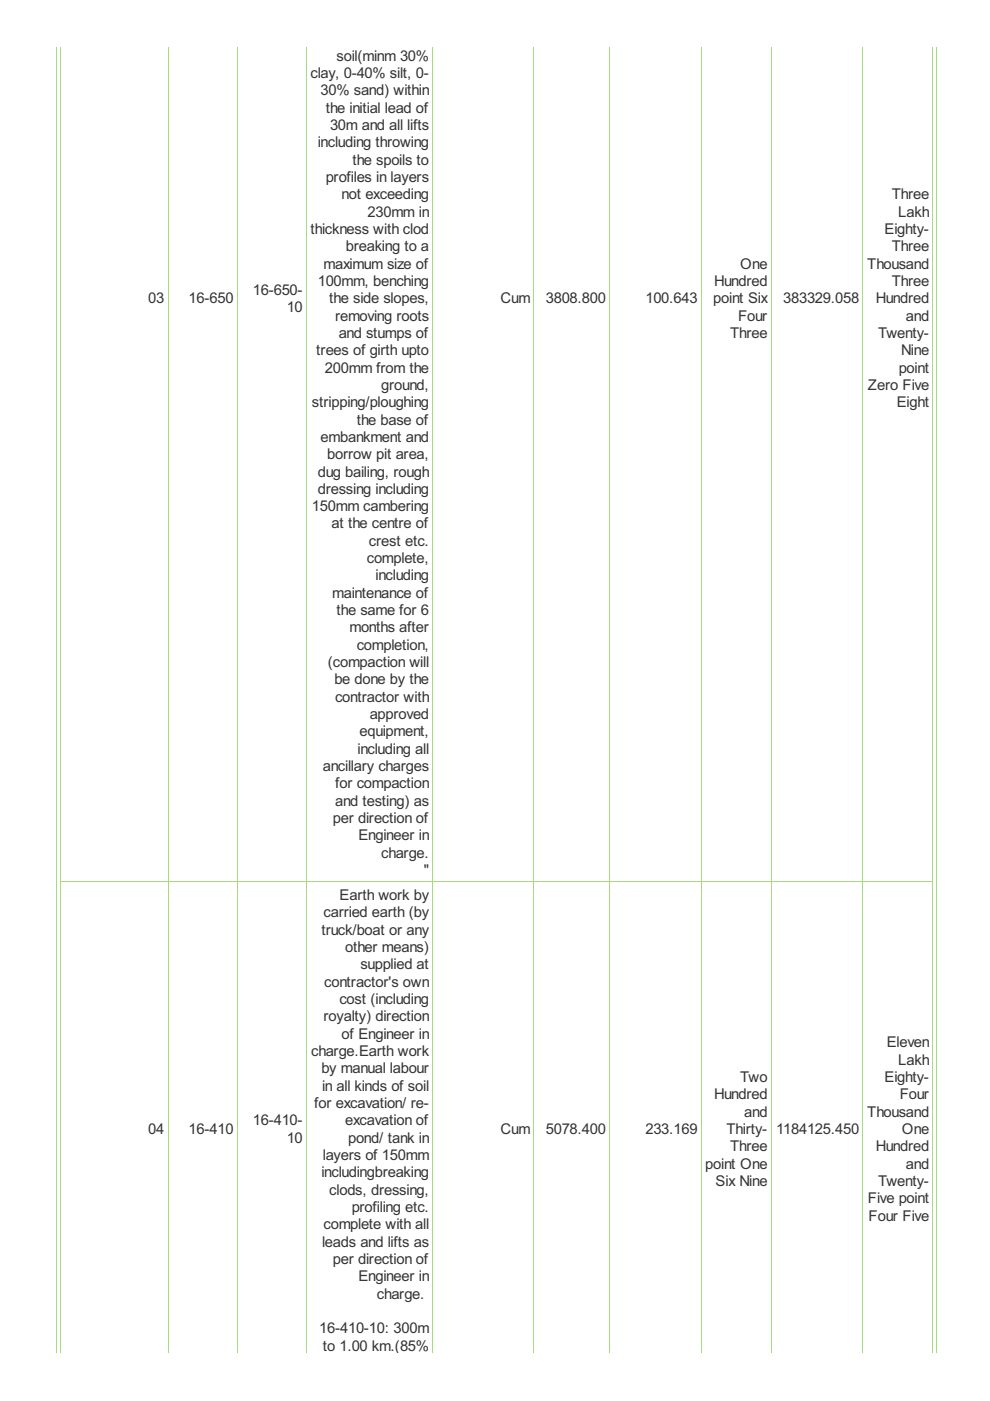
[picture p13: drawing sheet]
<svg xmlns="http://www.w3.org/2000/svg" width="210mm" height="297mm" viewBox="0 0 210 297" stroke-linecap="round" stroke-linejoin="round" font-family="sans-serif">
<defs><g id="words">
<g font-size="3.5" fill="#333">
<text x="65.8" y="16.6">clay, 0-40% silt, 0-</text>
<text x="71.3" y="12.9">soil(minm 30%</text>
<text x="68" y="20.2">30% sand) within</text>
<text x="69.1" y="23.9">the initial lead of</text>
<text x="70" y="27.6">30m and all lifts</text>
<text x="67.4" y="31.3">including throwing</text>
<text x="74.7" y="34.9">the spoils to</text>
<text x="69.1" y="38.6">profiles in layers</text>
<text x="72.4" y="42.3">not exceeding</text>
<text x="77.9" y="45.9">230mm in</text>
<text x="189.1" y="42.3">Three</text>
<text x="190.4" y="45.9">Lakh</text>
<text x="65.8" y="49.6">thickness with clod</text>
<text x="73.3" y="53.3">breaking to a</text>
<text x="187.5" y="49.6">Eighty-</text>
<text x="189.1" y="53.3">Three</text>
<text x="68.6" y="57">maximum size of</text>
<text x="156.9" y="57">One</text>
<text x="183.9" y="57">Thousand</text>
<text x="31.4" y="64.3">03</text>
<text x="40" y="64.3">16-650</text>
<text x="53.6" y="62.5">16-650-</text>
<text x="67.4" y="60.6">100mm, benching</text>
<text x="69.8" y="64.3">the side slopes,</text>
<text x="106.1" y="64.3">Cum</text>
<text x="115.7" y="64.3">3808.800</text>
<text x="136.8" y="64.3">100.643</text>
<text x="151.2" y="64.3">point Six</text>
<text x="151.4" y="60.6">Hundred</text>
<text x="166.1" y="64.3">383329.058</text>
<text x="185.7" y="64.3">Hundred</text>
<text x="189.1" y="60.6">Three</text>
<text x="60.8" y="66.1">10</text>
<text x="71" y="68">removing roots</text>
<text x="71.8" y="71.7">and stumps of</text>
<text x="154.8" y="71.7">Three</text>
<text x="156.5" y="68">Four</text>
<text x="186.2" y="71.7">Twenty-</text>
<text x="192.1" y="68">and</text>
<text x="67.1" y="75.3">trees of girth upto</text>
<text x="191.1" y="75.3">Nine</text>
<text x="68.9" y="79">200mm from the</text>
<text x="80.8" y="82.7">ground,</text>
<text x="184" y="82.7">Zero Five</text>
<text x="190.5" y="79">point</text>
<text x="66.1" y="86.3">stripping/ploughing</text>
<text x="190.1" y="86.3">Eight</text>
<text x="68" y="93.7">embankment and</text>
<text x="75.6" y="90">the base of</text>
<text x="67.4" y="101">dug bailing, rough</text>
<text x="69.4" y="97.4">borrow pit area,</text>
<text x="67.4" y="104.7">dressing including</text>
<text x="66.1" y="108.4">150mm cambering</text>
<text x="70.3" y="112.1">at the centre of</text>
<text x="77.8" y="119.4">complete,</text>
<text x="78.2" y="115.7">crest etc.</text>
<text x="79.6" y="123.1">including</text>
<text x="70.4" y="126.7">maintenance of</text>
<text x="71.3" y="130.4">the same for 6</text>
<text x="74.1" y="134.1">months after</text>
<text x="75.6" y="137.8">completion,</text>
<text x="69.5" y="141.4">(compaction will</text>
<text x="70.9" y="145.1">be done by the</text>
<text x="71" y="148.8">contractor with</text>
<text x="78.4" y="152.4">approved</text>
<text x="75.8" y="159.8">including all</text>
<text x="76.2" y="156.1">equipment,</text>
<text x="68.4" y="163.5">ancillary charges</text>
<text x="71" y="167.1">for compaction</text>
<text x="71" y="170.8">and testing) as</text>
<text x="70.6" y="174.5">per direction of</text>
<text x="76" y="178.2">Engineer in</text>
<text x="80.8" y="181.8">charge.</text>
<text x="89.9" y="185.5">&quot;</text>
<text x="72" y="190.9">Earth work by</text>
<text x="68.6" y="194.5">carried earth (by</text>
<text x="68.1" y="198.2">truck/boat or any</text>
<text x="73.2" y="201.9">other means)</text>
<text x="68.7" y="209.2">contractor's own</text>
<text x="76.4" y="205.5">supplied at</text>
<text x="72" y="212.9">cost (including</text>
<text x="68.6" y="216.6">royalty) direction</text>
<text x="72.4" y="220.2">of Engineer in</text>
<text x="66" y="223.9">charge.Earth work</text>
<text x="68.1" y="227.6">by manual labour</text>
<text x="188" y="222.1">Eleven</text>
<text x="190.4" y="225.7">Lakh</text>
<text x="68.3" y="231.2">in all kinds of soil</text>
<text x="151.4" y="233.1">Hundred</text>
<text x="156.9" y="229.4">Two</text>
<text x="187.5" y="229.4">Eighty-</text>
<text x="190.8" y="233.1">Four</text>
<text x="53.6" y="238.6">16-410-</text>
<text x="66.6" y="234.9">for excavation/ re-</text>
<text x="73.2" y="238.6">excavation of</text>
<text x="157.8" y="236.8">and</text>
<text x="183.9" y="236.8">Thousand</text>
<text x="31.4" y="240.4">04</text>
<text x="40" y="240.4">16-410</text>
<text x="60.8" y="242.3">10</text>
<text x="68.4" y="245.9">layers of 150mm</text>
<text x="73.8" y="242.3">pond/ tank in</text>
<text x="106.1" y="240.4">Cum</text>
<text x="115.7" y="240.4">5078.400</text>
<text x="136.8" y="240.4">233.169</text>
<text x="154" y="240.4">Thirty-</text>
<text x="154.8" y="244.1">Three</text>
<text x="164.5" y="240.4">1184125.450</text>
<text x="185.7" y="244.1">Hundred</text>
<text x="191.2" y="240.4">One</text>
<text x="68.1" y="249.6">includingbreaking</text>
<text x="149.5" y="247.8">point One</text>
<text x="151.7" y="251.4">Six Nine</text>
<text x="186.2" y="251.4">Twenty-</text>
<text x="192.1" y="247.8">and</text>
<text x="69.8" y="253.3">clods, dressing,</text>
<text x="74.6" y="257">profiling etc.</text>
<text x="184" y="255.1">Five point</text>
<text x="68.6" y="260.6">complete with all</text>
<text x="184.2" y="258.8">Four Five</text>
<text x="68.3" y="264.3">leads and lifts as</text>
<text x="70.6" y="268">per direction of</text>
<text x="76" y="271.6">Engineer in</text>
<text x="79.9" y="275.3">charge.</text>
<text x="67.7" y="282.7">16-410-10: 300m</text>
<text x="68.4" y="286.3">to 1.00 km.(85%</text>
</g>
</g></defs>
<g fill="none" stroke="#a8da7f" stroke-width=".21">
<path d="M11.9 9.9v276.9M12.8 9.9v276.9M35.6 9.9v276.9M50.3 9.9v276.9M65 9.9v276.9M91.8 9.9v276.9M113.2 9.9v276.9M129.3 9.9v276.9M148.7 9.9v276.9M163.5 9.9v276.9M183 9.9v276.9M197.8 9.9v276.9"/>
<path d="M198.6 9.9v276.9M12.7 187h185.2"/>
</g>
<use href="#words"/>
</svg>
